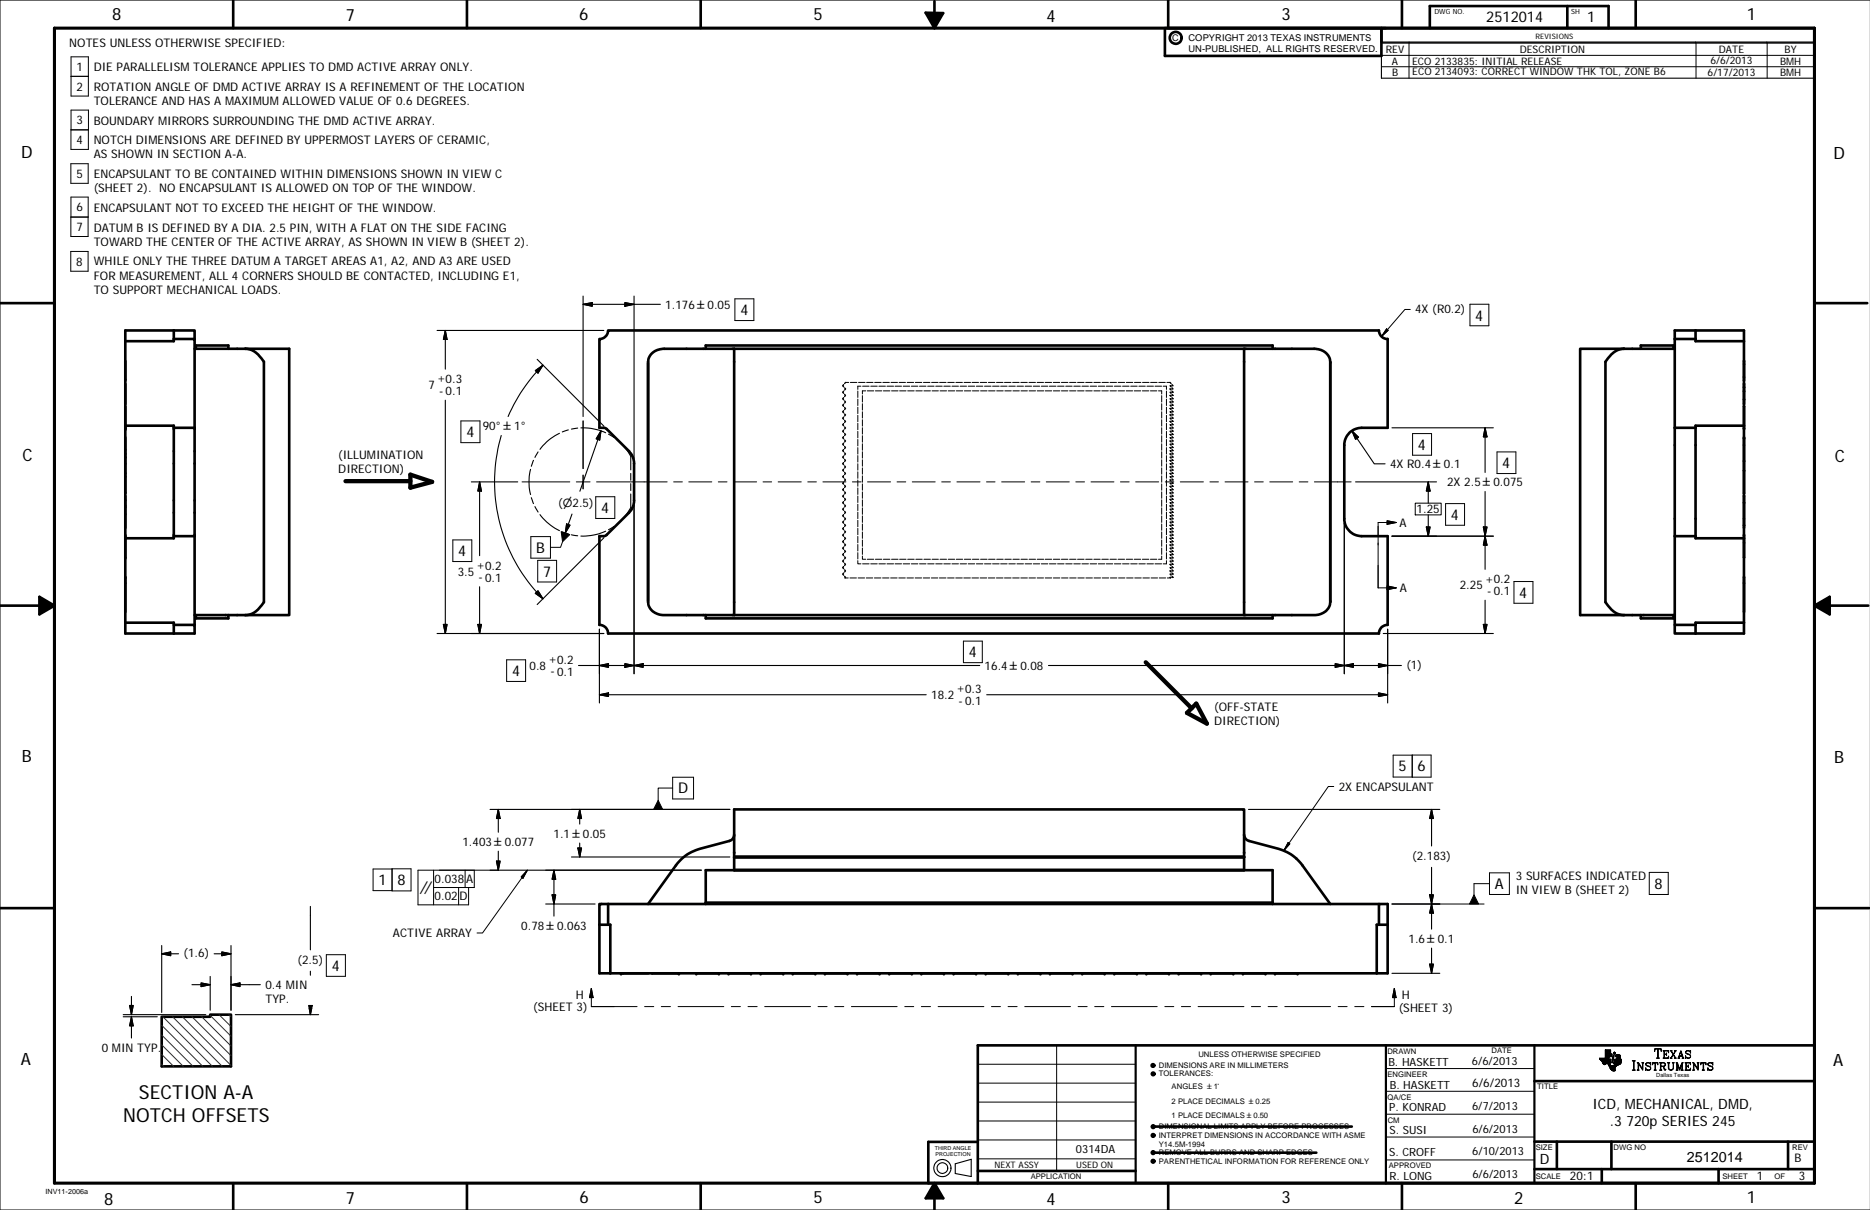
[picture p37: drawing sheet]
<svg xmlns="http://www.w3.org/2000/svg" width="432mm" height="279mm" viewBox="0 0 432 279" stroke-linecap="round" stroke-linejoin="round" font-family="sans-serif">
<defs><g id="words">
<g font-size="4.5">
<text x="32.1" y="253.7">SECTION A-A</text>
<text x="28.4" y="259">NOTCH OFFSETS</text>
</g>
<g font-size="3.9">
<text x="25.9" y="4.6">8</text>
<text x="79.9" y="4.9">7</text>
<text x="133.8" y="4.7">6</text>
<text x="187.9" y="4.6">5</text>
<text x="241.7" y="5">4</text>
<text x="295.9" y="4.6">3</text>
<text x="403.4" y="4.7">1</text>
<text x="4.9" y="36.6">D</text>
<text x="423.4" y="36.8">D</text>
<text x="5.2" y="106.5">C</text>
<text x="423.7" y="106.7">C</text>
<text x="5.1" y="176.1">B</text>
<text x="423.5" y="176.3">B</text>
<text x="4.8" y="245.8">A</text>
<text x="423.3" y="246.1">A</text>
<text x="24.1" y="278.1">8</text>
<text x="79.9" y="278">7</text>
<text x="133.8" y="277.9">6</text>
<text x="187.9" y="277.7">5</text>
<text x="241.7" y="278.1">4</text>
<text x="295.9" y="277.8">3</text>
<text x="349.7" y="278">2</text>
<text x="403.4" y="277.9">1</text>
</g>
<g font-size="3.4">
<text x="343.2" y="5.1">2512014</text>
<text x="366.5" y="5">1</text>
<text x="171" y="72.8">4</text>
<text x="340.6" y="74">4</text>
<text x="107.7" y="101">4</text>
<text x="327.4" y="103.9">4</text>
<text x="346.9" y="108.1">4</text>
<text x="138.8" y="118.5">4</text>
<text x="335" y="120.1">4</text>
<text x="105.8" y="128.4">4</text>
<text x="123.8" y="127.7">B</text>
<text x="125.4" y="133.1">7</text>
<text x="350.8" y="138">4</text>
<text x="223.7" y="151.8">4</text>
<text x="118.2" y="156.1">4</text>
<text x="322.9" y="178.1">5</text>
<text x="327.3" y="178.1">6</text>
<text x="156.6" y="183.2">D</text>
<text x="87.4" y="204.4">1</text>
<text x="91.8" y="204.4">8</text>
<text x="345.2" y="205.3">A</text>
<text x="382.1" y="205.2">8</text>
<text x="76.6" y="224.2">4</text>
</g>
<g font-size="3.3">
<text x="367.7" y="256">ICD, MECHANICAL, DMD,</text>
<text x="371.7" y="259.9">.3 720p SERIES 245</text>
<text x="355.6" y="268.7">D</text>
<text x="389.5" y="268.2">2512014</text>
</g>
<g font-size="2.9">
<text x="381.8" y="244.3">T</text>
<text x="376.7" y="247.1">I</text>
</g>
<g font-size="2.7">
<text x="16" y="10.9">NOTES UNLESS OTHERWISE SPECIFIED:</text>
<text x="17.7" y="16.4">1</text>
<text x="21.6" y="16.4">DIE PARALLELISM TOLERANCE APPLIES TO DMD ACTIVE ARRAY ONLY.</text>
<text x="17.7" y="20.9">2</text>
<text x="21.6" y="21">ROTATION ANGLE OF DMD ACTIVE ARRAY IS A REFINEMENT OF THE LOCATION</text>
<text x="17.7" y="28.7">3</text>
<text x="21.6" y="24.3">TOLERANCE AND HAS A MAXIMUM ALLOWED VALUE OF 0.6 DEGREES.</text>
<text x="21.6" y="28.8">BOUNDARY MIRRORS SURROUNDING THE DMD ACTIVE ARRAY.</text>
<text x="17.7" y="33.3">4</text>
<text x="21.6" y="33.3">NOTCH DIMENSIONS ARE DEFINED BY UPPERMOST LAYERS OF CERAMIC,</text>
<text x="17.6" y="41.1">5</text>
<text x="21.6" y="36.6">AS SHOWN IN SECTION A-A.</text>
<text x="21.6" y="41.1">ENCAPSULANT TO BE CONTAINED WITHIN DIMENSIONS SHOWN IN VIEW C</text>
<text x="21.6" y="44.4">(SHEET 2). NO ENCAPSULANT IS ALLOWED ON TOP OF THE WINDOW.</text>
<text x="17.6" y="53.4">7</text>
<text x="17.7" y="48.8">6</text>
<text x="21.6" y="48.9">ENCAPSULANT NOT TO EXCEED THE HEIGHT OF THE WINDOW.</text>
<text x="21.6" y="53.5">DATUM B IS DEFINED BY A DIA. 2.5 PIN, WITH A FLAT ON THE SIDE FACING</text>
<text x="21.6" y="56.8">TOWARD THE CENTER OF THE ACTIVE ARRAY, AS SHOWN IN VIEW B (SHEET 2).</text>
<text x="17.6" y="61.4">8</text>
<text x="21.6" y="61.3">WHILE ONLY THE THREE DATUM A TARGET AREAS A1, A2, AND A3 ARE USED</text>
<text x="21.6" y="64.6">FOR MEASUREMENT, ALL 4 CORNERS SHOULD BE CONTACTED, INCLUDING E1,</text>
<text x="21.6" y="67.9">TO SUPPORT MECHANICAL LOADS.</text>
<text x="153.6" y="71.3">1.176±0.05</text>
<text x="326.8" y="72.2">4X (R0.2)</text>
<text x="98.9" y="89.9">7</text>
<text x="100.9" y="88.3">+0.3</text>
<text x="101.4" y="91.1">- 0.1</text>
<text x="111.5" y="99.4">90° ±1°</text>
<text x="78.1" y="106">(ILLUMINATION</text>
<text x="78.1" y="109.3">DIRECTION)</text>
<text x="321" y="108.1">4X R0.4±0.1</text>
<text x="334.1" y="112.3">2X 2.5±0.075</text>
<text x="128.9" y="117">(⌀2.5)</text>
<text x="327.1" y="118.5">1.25</text>
<text x="323.2" y="121.7">A</text>
<text x="110" y="131.4">+0.2</text>
<text x="105.7" y="132.9">3.5</text>
<text x="110.5" y="134.2">- 0.1</text>
<text x="323.2" y="136.8">A</text>
<text x="337.1" y="136.1">2.25</text>
<text x="342.9" y="134.5">+0.2</text>
<text x="343.4" y="137.3">- 0.1</text>
<text x="122.3" y="154.7">0.8</text>
<text x="126.6" y="153.1">+0.2</text>
<text x="127.1" y="155.9">- 0.1</text>
<text x="227.4" y="154.7">16.4±0.08</text>
<text x="324.7" y="154.4">(1)</text>
<text x="215" y="161.4">18.2</text>
<text x="220.9" y="159.9">+0.3</text>
<text x="221.3" y="162.7">- 0.1</text>
<text x="280.4" y="164.1">(OFF-STATE</text>
<text x="280.4" y="167.4">DIRECTION)</text>
<text x="309.1" y="182.6">2X ENCAPSULANT</text>
<text x="106.8" y="195.3">1.403±0.077</text>
<text x="127.8" y="193.5">1.1 ±0.05</text>
<text x="100.4" y="203.9">0.038</text>
<text x="107.7" y="203.9">A</text>
<text x="326.1" y="198.6">(2.183)</text>
<text x="350" y="203.1">3 SURFACES INDICATED</text>
<text x="100.4" y="207.9">0.02</text>
<text x="106.1" y="207.9">D</text>
<text x="350" y="206.4">IN VIEW B (SHEET 2)</text>
<text x="120.4" y="214.7">0.78±0.063</text>
<text x="42.4" y="221">(1.6)</text>
<text x="90.7" y="216.4">ACTIVE ARRAY</text>
<text x="325.2" y="217.7">1.6±0.1</text>
<text x="68.7" y="222.5">(2.5)</text>
<text x="61.3" y="228.4">0.4 MIN</text>
<text x="61.3" y="231.7">TYP.</text>
<text x="123.1" y="233.5">(SHEET 3)</text>
<text x="132.9" y="230.7">H</text>
<text x="323" y="233.7">(SHEET 3)</text>
<text x="323.7" y="230.7">H</text>
<text x="23.5" y="242.9">0 MIN TYP.</text>
<text x="340" y="251">6/6/2013</text>
<text x="414.4" y="268.4">B</text>
<text x="362.5" y="272.6">20:1</text>
<text x="405.7" y="272.6">1</text>
<text x="415.4" y="272.6">3</text>
</g>
<g font-size="2.6">
<text x="96.8" y="206.4">∥</text>
<text x="339.9" y="245.9">6/6/2013</text>
<text x="320.6" y="246.1">B. HASKETT</text>
<text x="320.9" y="251.4">B. HASKETT</text>
<text x="320.8" y="256.6">P. KONRAD</text>
<text x="339.9" y="256.3">6/7/2013</text>
<text x="320.8" y="261.9">S. SUSI</text>
<text x="340" y="261.5">6/6/2013</text>
<text x="248.5" y="266.3">0314DA</text>
<text x="320.8" y="266.9">S. CROFF</text>
<text x="339.9" y="266.7">6/10/2013</text>
<text x="320.8" y="272.5">R. LONG</text>
<text x="340" y="271.9">6/6/2013</text>
</g>
<g font-size="2.4">
<text x="320" y="12.2">REV</text>
<text x="321.4" y="15">A</text>
<text x="321.4" y="17.6">B</text>
<text x="326.1" y="17.4">ECO 2134093: CORRECT WINDOW THK TOL, ZONE B6</text>
<text x="326.1" y="15">ECO 2133835: INITIAL RELEASE</text>
<text x="350.9" y="12.2">DESCRIPTION</text>
<text x="394.3" y="17.5">6/17/2013</text>
<text x="395" y="14.8">6/6/2013</text>
<text x="396.9" y="12.2">DATE</text>
<text x="411.1" y="17.6">BMH</text>
<text x="411.1" y="15">BMH</text>
<text x="412.1" y="12.2">BY</text>
</g>
<g font-size="2.3">
<text x="383.8" y="244.3">EXAS</text>
<text x="377.8" y="247.1">NSTRUMENTS</text>
</g>
<g font-size="2.2">
<text x="274.5" y="9.5">COPYRIGHT 2013 TEXAS INSTRUMENTS</text>
<text x="274.5" y="11.9">UN-PUBLISHED, ALL RIGHTS RESERVED.</text>
</g>
<g font-size="2.1">
<text x="270.7" y="9.5">C</text>
<text x="229.6" y="269.7">NEXT ASSY</text>
<text x="248.5" y="269.7">USED ON</text>
</g>
<g font-size="1.8">
<text x="276.7" y="244.1">UNLESS OTHERWISE SPECIFIED</text>
<text x="320.4" y="243.3">DRAWN</text>
<text x="344.4" y="243.2">DATE</text>
<text x="267.6" y="246.5">DIMENSIONS ARE IN MILLIMETERS</text>
<text x="267.6" y="248.5">TOLERANCES:</text>
<text x="270.5" y="251.4">ANGLES ±1°</text>
<text x="320.4" y="248.7">ENGINEER</text>
<text x="355" y="251.5">TITLE</text>
<text x="270.5" y="254.8">2 PLACE DECIMALS ±0.25</text>
<text x="320.4" y="253.9">QA/CE</text>
<text x="267.6" y="260.8">DIMENSIONAL LIMITS APPLY BEFORE PROCESSES</text>
<text x="267.6" y="262.8">INTERPRET DIMENSIONS IN ACCORDANCE WITH ASME</text>
<text x="270.5" y="258.2">1 PLACE DECIMALS ±0.50</text>
<text x="320.4" y="259.2">CM</text>
<text x="267.6" y="264.8">Y14.5M-1994</text>
<text x="267.6" y="266.7">REMOVE ALL BURRS AND SHARP EDGES</text>
<text x="267.6" y="268.8">PARENTHETICAL INFORMATION FOR REFERENCE ONLY</text>
<text x="320.7" y="269.8">APPROVED</text>
<text x="354.6" y="265.5">SIZE</text>
<text x="372.6" y="265.5">DWG NO</text>
<text x="413.9" y="265.5">REV</text>
<text x="238" y="272.3">APPLICATION</text>
<text x="354.6" y="272.2">SCALE</text>
<text x="397.7" y="272.2">SHEET</text>
<text x="409.7" y="272.2">OF</text>
</g>
<g font-size="1.7">
<text x="354.5" y="8.9">REVISIONS</text>
<text x="10.5" y="275.7">INV11-2006a</text>
</g>
<g font-size="1.6">
<text x="331.2" y="3.3">DWG NO.</text>
<text x="362.8" y="3.3">SH</text>
</g>
<g font-size="1.3">
<text x="382.4" y="248.8">Dallas Texas</text>
<text x="215.9" y="265.5">THIRD ANGLE</text>
<text x="216" y="266.9">PROJECTION</text>
</g>
</g></defs>
<g fill="none" stroke="#000" stroke-width=".23">
<path d="M16.4 13.1h4v9.1h-4zM16.4 17.6h4M319 9.9h100M319 9.7h100M319 12.8h100M319 15.4h100M325.4 9.7v8.4M391.5 9.7v.2M391.6 9.9v8.2M408 9.7v.2M408.1 9.9v8.2M431.8 0h-431.8v279.4h431.8"/>
<path d="M16.4 37.8h4v4.5h-4zM16.4 30h4v4.5h-4v-9.1h4v4.6h-4M16.3 58.1h4v4.5h-4zM16.4 50.1v-4.6h4v4.6h-4v4.5h3.9v-4.5M169.7 69h4.4v5h-4.4zM320.2 75.9l.3 .4-1.5 1.4zM325.6 71.5h-1.2l-5.4 6.2M339.4 70.3h4.4v4.9h-4.4zM106.4 97.2h4.4v5h-4.4zM134.6 97.2v11M195.2 88.3h.8M196.4 88.3h1.5"/>
<path d="M198.1 90.3v1.5M198.1 92.2v1.4M198.1 94v1.5M198.1 95.9v1.5M198.1 97.7v1.5M198.1 99.6v1.5M198.2 88.3h1.5M198.8 89.2h-.7v.7M199.1 91.4v1.4M199.1 93.2v1.5M199.1 95.1v1.4M199.1 96.9v1.5"/>
<path d="M199.1 98.8v1.4M199.2 89.2h1.5M199.9 90.3h-.8v.7M200.1 88.3h1.5M200.3 90.3h1.5M201.1 89.2h1.5M202 88.3h1.5M202.1 90.3h1.5M202.9 89.2h1.5M203.9 88.3h1.5M204 90.3h1.5M204.8 89.2h1.5"/>
<path d="M205.7 88.3h1.5M205.9 90.3h1.5M206.7 89.2h1.5M207.6 88.3h1.5M207.7 90.3h1.5M208.6 89.2h1.5M209.5 88.3h1.5M209.6 90.3h1.5M210.4 89.2h1.5M211.3 88.3h1.6M211.5 90.3h1.5M212.3 89.2h1.5"/>
<path d="M213.2 88.3h1.5M213.3 90.3h1.5M214.2 89.2h1.5M215.1 88.3h1.5M215.2 90.3h1.5M216.1 89.2h1.5M217 88.3h1.5M217.1 90.3h1.5M217.9 89.2h1.5M218.8 88.3h1.5M218.9 90.3h1.6M219.8 89.2h1.5"/>
<path d="M220.7 88.3h1.5M220.8 90.3h1.5M221.7 89.2h1.5M222.6 88.3h1.5M222.7 90.3h1.5M223.6 89.2h1.5M224.5 88.3h1.5M224.5 90.3h1.5M225.4 89.2h1.5M226.3 88.3h1.5M226.4 90.3h1.5M227.3 89.2h1.5"/>
<path d="M228.2 88.3h1.5M228.3 90.3h1.5M229.2 89.2h1.5M230.1 88.3h1.5M230.1 90.3h1.5M231.1 89.2h1.5M231.9 88.3h1.5M232 90.3h1.5M232.9 89.2h1.5M233.8 88.3h1.5M233.9 90.3h1.5M234.8 89.2h1.5"/>
<path d="M235.7 88.3h1.5M235.8 90.3h1.4M236.7 89.2h1.5M237.6 88.3h1.5M237.6 90.3h1.5M238.6 89.2h1.5M239.5 88.3h1.5M239.5 90.3h1.5M240.5 89.2h1.5M241.3 88.3h1.5M241.3 90.3h1.5M242.3 89.2h1.5"/>
<path d="M243.2 88.3h1.5M243.2 90.3h1.5M244.2 89.2h1.5M245.1 88.3h1.5M245.1 90.3h1.5M246.1 89.2h1.5M247 88.3h1.5M247 90.3h1.5M247.9 89.2h1.5M248.8 88.3h1.5M248.8 90.3h1.5M249.8 89.2h1.5"/>
<path d="M250.7 88.3h1.5M250.7 90.3h1.5M251.7 89.2h1.5M252.6 88.3h1.5M252.6 90.3h1.4M253.6 89.2h1.5M254.4 90.3h1.5M254.5 88.3h1.4M255.4 89.2h1.5M256.3 88.3h1.5M256.3 90.3h1.5M257.3 89.2h1.5"/>
<path d="M258.2 90.3h1.5M258.2 88.3h1.5M259.2 89.2h1.5M260.1 90.3h1.4M260.1 88.3h1.5M261.1 89.2h1.5M261.9 90.3h1.5M262 88.3h1.4M263 89.2h1.5M263.8 90.3h1.5M263.8 88.3h1.5M264.8 89.2h1.5"/>
<path d="M265.6 90.3h1.5M265.7 88.3h1.5M266.7 89.2h1.5M267.5 90.3h.7v.7M267.6 88.3h1.5M268.2 91.4v1.4M268.2 93.2v1.5M268.2 95.1v1.4M268.2 96.9v1.5M268.2 98.8v1.4M268.6 89.2h.7v.7M269.3 90.3v1.5"/>
<path d="M269.3 92.2v1.4M269.3 94v1.5M269.3 95.9v1.5M269.3 97.7v1.5M269.3 99.6v1.5M269.5 88.3h.7M120.5 111.3h11.1M133.1 111.3h3.1M134.6 109.7v3.2M137.6 114.7h4.4v5h-4.4zM137.8 111.3h16.3M155.6 111.3h2"/>
<path d="M159 111.3h5.4M165.9 111.3h2M169.4 111.3h5.3M176.2 111.3h2M179.7 111.3h5.3M186.5 111.3h2M190 111.3h5.3M196.8 111.3h2M198.1 101.5v1.5M198.1 103.4v1.5M198.1 105.2v1.5M198.1 107.1v1.5"/>
<path d="M198.1 108.9v1.5M198.1 110.8v1.5M198.1 112.7v1.5M198.1 114.5v1.5M198.1 116.4v1.5M198.1 118.3v1.5M199.1 100.6v1.5M199.1 102.5v1.5M199.1 104.3v1.5M199.1 106.2v1.5M199.1 108v1.5M199.1 109.9v1.5"/>
<path d="M199.1 111.7v1.5M199.1 113.6v1.5M199.1 115.4v1.5M199.1 117.3v1.5M199.1 119.1v1.5M200.3 111.3h5.3M207.1 111.3h2M210.7 111.3h5.2M217.4 111.3h2.1M221 111.3h5.3M227.8 111.3h2M231.3 111.3h5.3"/>
<path d="M238.1 111.3h2M241.6 111.3h5.3M248.4 111.3h2M251.9 111.3h5.3M258.7 111.3h2M262.2 111.3h5.3M268.2 100.6v1.5M268.2 102.5v1.5M268.2 104.3v1.5M268.2 106.2v1.5M268.2 108v1.5M268.2 109.9v1.5"/>
<path d="M268.2 111.7v1.5M268.2 113.6v1.5M268.2 115.4v1.5M268.2 117.3v1.5M268.2 119.1v1.5M269.1 111.3h1.9M269.3 101.5v1.5M269.3 103.4v1.5M269.3 105.2v1.5M269.3 107.1v1.5M269.3 108.9v1.5M269.3 110.8v1.5"/>
<path d="M269.3 112.7v1.5M269.3 114.5v1.5M269.3 116.4v1.5M269.3 118.3v1.5M272.5 111.3h5.4M279.4 111.3h1.9M282.9 111.3h5.3M289.7 111.3h2M293.2 111.3h5.3M300 111.3h2M303.5 111.3h8.5M326.2 100.1h4.4v5h-4.4z"/>
<path d="M326.8 116.2h6v2.7h-6zM333.8 116.3h4.4v5h-4.4zM345.7 104.4h4.3v4.9h-4.3zM104.6 124.7h4.3v5h-4.3zM122.6 123.9h4.5v5h-4.5zM124.2 129.4h4.3v5h-4.3zM129.9 125.1l-.5 1.3h-2.3M195.1 133.5h.8M196.3 133.5h1.5M198.1 129.5v.7h.7M198.1 120.1v1.5M198.1 122v1.5"/>
<path d="M198.1 123.9v1.4M198.1 125.7v1.5M198.1 127.6v1.5M198.1 133.5h1.5M199.1 128.4v.7h.8M199.1 121v1.4M199.1 122.8v1.5M199.1 124.7v1.5M199.1 126.5v1.5M199.2 130.2h1.5M200 133.5h1.5M200.3 129.1h1.5"/>
<path d="M201.1 130.2h1.5M201.9 133.5h1.5M202.1 129.1h1.5M202.9 130.2h1.5M203.8 133.5h1.5M204 129.1h1.5M204.8 130.2h1.5M205.7 133.5h1.5M205.9 129.1h1.5M206.7 130.2h1.5M207.5 133.5h1.5M207.7 129.1h1.5"/>
<path d="M208.6 130.2h1.5M209.4 133.5h1.5M209.6 129.1h1.5M210.4 130.2h1.5M211.3 133.5h1.5M211.5 129.1h1.5M212.3 130.2h1.5M213.2 133.5h1.5M213.3 129.1h1.5M214.2 130.2h1.5M215.1 133.5h1.5M215.2 129.1h1.5"/>
<path d="M216.1 130.2h1.5M216.9 133.5h1.5M217.1 129.1h1.5M217.9 130.2h1.5M218.8 133.5h1.5M218.9 129.1h1.6M219.8 130.2h1.5M220.7 133.5h1.5M220.8 129.1h1.5M221.7 130.2h1.5M222.5 133.5h1.6M222.7 129.1h1.5"/>
<path d="M223.6 130.2h1.5M224.4 133.5h1.6M224.5 129.1h1.5M225.4 130.2h1.5M226.3 133.5h1.5M226.4 129.1h1.5M227.3 130.2h1.5M228.2 133.5h1.5M228.3 129.1h1.5M229.2 130.2h1.5M230.1 133.5h1.5M230.1 129.1h1.5"/>
<path d="M231.1 130.2h1.5M231.9 133.5h1.6M232 129.1h1.5M232.9 130.2h1.5M233.8 133.5h1.6M233.9 129.1h1.5M234.8 130.2h1.5M235.7 133.5h1.5M235.8 129.1h1.4M236.7 130.2h1.5M237.6 133.5h1.5M237.6 129.1h1.5"/>
<path d="M238.6 130.2h1.5M239.5 133.5h1.5M239.5 129.1h1.5M240.5 130.2h1.5M241.3 133.5h1.5M241.3 129.1h1.5M242.3 130.2h1.5M243.2 133.5h1.5M243.2 129.1h1.5M244.2 130.2h1.5M245.1 129.1h1.5M245.1 133.5h1.5"/>
<path d="M246.1 130.2h1.5M247 129.1h1.5M247 133.5h1.5M247.9 130.2h1.5M248.8 129.1h1.5M248.9 133.5h1.5M249.8 130.2h1.5M250.7 129.1h1.5M250.7 133.5h1.5M251.7 130.2h1.5M252.6 129.1h1.4M252.6 133.5h1.5"/>
<path d="M253.6 130.2h1.5M254.4 129.1h1.5M254.5 133.5h1.5M255.4 130.2h1.5M256.3 129.1h1.5M256.4 133.5h1.5M257.3 130.2h1.5M258.2 129.1h1.5M258.3 133.5h1.5M259.2 130.2h1.5M260.1 129.1h1.4M260.1 133.5h1.5"/>
<path d="M261.1 130.2h1.5M261.9 129.1h1.5M262 133.5h1.5M263 130.2h1.5M263.8 129.1h1.5M263.9 133.5h1.5M264.8 130.2h1.5M265.6 129.1h1.5M265.8 133.5h1.5M266.7 130.2h1.5M267.7 133.5h1.5M268.2 121v1.4"/>
<path d="M268.2 122.8v1.5M268.2 124.7v1.5M268.2 126.5v1.5M268.2 128.4v.7h-.7M269.3 120.1v1.5M269.3 122v1.5M269.3 123.9v1.4M269.3 125.7v1.5M269.3 127.6v1.5M269.3 129.5v.7h-.7M269.5 133.5h.8M320.3 135.3l2.1 .4-2.1 .5z"/>
<path d="M320.3 120.2l2.1 .5-2.1 .4zM322.4 120.6l-4.2 .1v15h4.2M349.6 134.3h4.4v5h-4.4zM117 152.4h4.4v5h-4.4zM222.5 148h4.3v5h-4.3zM155.3 179.5h4.8v5h-4.8zM326.1 174.3h4.4v5.2h-4.4zM326.1 174.4h-4.4v5h4.4M155.3 182h-3.3v2.8M297.4 194.6l.4 .2-1.4 1.6zM308 181.6h-1.3l-10.3 14.8M90.5 200.6h4.4v5.1h-4.4z"/>
<path d="M90.5 200.7h-4.4v5h4.4M100.1 200.9v8M105.9 204.9v4M107.4 200.9v4M109.5 200.9v4h-9.4M115 200.9h-18.5v8h11.7v-4M121.8 200.9l-1 1.9-.4-.3zM121.8 200.9l-10.4 14.5h-1.2M330.6 208.7h12.1M343.9 204h-3.5v2.6M343.9 201.5h4.6v5h-4.6zM380.8 201.4h4.4v5.1h-4.4z"/>
<path d="M75.4 220.5h4.4v4.9h-4.4zM136.5 228.2v4.2h10.6M136.5 228.2l.4 2.2h-.8zM148.8 232.4h2.2M152.7 232.4h2.1M156.6 232.4h10.5M168.9 232.4h2.1M172.7 232.4h2.1M176.6 232.4h10.6M188.9 232.4h2.1M192.7 232.4h2.1M196.6 232.4h10.6"/>
<path d="M208.9 232.4h2.1M212.7 232.4h2.2M216.6 232.4h10.6M228.9 232.4h2.1M232.8 232.4h2.1M236.6 232.4h10.6M248.9 232.4h2.1M252.8 232.4h2.1M256.6 232.4h10.6M269 232.4h2M272.8 232.4h2.1M276.6 232.4h10.6"/>
<path d="M289 232.4h2.1M292.8 232.4h2.1M296.7 232.4h10.5M309 232.4h2.1M312.8 232.4h2.1M322 228.2v4.2h-5.3M322 228.2l.4 2.2h-.9zM225.8 258.8h36.4M225.8 245.7h36.4M225.8 250.1h36.4M225.8 254.5h36.4M244 241.4v29"/>
<path d="M320 246.7h34.3M320 252h34.3M320 257.3h34.3M370.7 242.4h1.2v.8l.3 .2-.1 .6h-.5l-.1 .6h.5l-.2 .9a.57 .57 0 0 0 .3 .6 .57 .57 0 0 0 .7-.1l.1-.3-.2-.2 .2-.9h.4l.1-.6h-.4l.1-.4h.2a.65 .65 0 0 1 .7 .1 .65 .65 0 0 1 .2 .7 .98 .98 0 0 1 .1 1 .98 .98 0 0 1-.8 .6 .79 .79 0 0 0-.5 1.2 .82 .82 0 0 1-1.2-.5l-.2-.6a.58 .58 0 0 0-.5-.5 .58 .58 0 0 0-.6 .2l-1.2-1.4h1.4zM372.5 243.7h.2l-.4 1.7h-.1zM225.8 267.6h36.4M225.8 263.2h36.4M320 262.6h34.3M320 267.8h34.3"/>
<circle cx="372.7" cy="243.2" r=".16"/>
</g>
<g fill="none" stroke="#000" stroke-width=".61">
<path d="M53.8 .1v6.4M107.8 0v6.5M161.8 0v6.5M213.7 2.9l4.1 .1-2 3.5zM215.8 .3v6.2M269.7 0v6.5M319 6.5v6.4h-50v-6.4h150v3.2M323.7 0v6.5M330.2 6.5v-5.1h41.2v5.1M361.9 1.4v5.1M377.7 0v6.5M0 70h12.6"/>
<path d="M28.9 78.8v19.5M40.1 76.3v2M40.1 78.3v.5h-11.2M40.1 76.3h-11.2v2.5M40.1 78.3h4.8v20.5M40.1 76.3h4.8v2M138.4 78.3a2.05 2.05 0 0 0 2-2h178a1.98 1.98 0 0 0 2 2v20.5h-6a4 4 0 0 0-4 4v17a4 4 0 0 0 4 4h6v20.5a1.95 1.95 0 0 0-2 2h-178a1.98 1.98 0 0 0-2-2v-20.5h1l.6-.2 5.2-5.2a4.1 4.1 0 0 0 1.2-2.9v-8.5a4 4 0 0 0-1.2-2.8l-5.2-5.2-.6-.2h-1zM386.7 78.3v-2h16v2.5M386.7 78.3v20.5M386.7 78.3h4.8M391.5 76.3v2M391.5 78.3v.5h11.2"/>
<path d="M402.7 78.8v19.5M419 70h12.2M28.9 93.9v5.1M28.9 83.4v4.5M28.9 88.6v4.7M28.9 98.3v26M28.9 98.3h11.2v.5M40.1 98.8v25M40.1 98.8h4.8M44.9 98.8v25M44.9 80.5h21.9v61.5h-9.9M45.2 80.5v-.7h7.5v.7"/>
<path d="M56.7 80.5a5.4 5.4 0 0 1 4.2 3v55.5a5.4 5.4 0 0 1-4.2 3h-11.8M150.5 81.6a4 4 0 0 1 2.9-1.1h150a3.4 3.4 0 0 1 3.8 3v55.5a3.4 3.4 0 0 1-3.8 3h-150a3.4 3.4 0 0 1-3.8-3v-55.5a2.82 2.82 0 0 1 .9-1.9zM169.5 80.5v61.5M287.3 80.5v61.5M293.9 80.5v-.7h-130.9v.7M374.9 80.5h-10v61.5h9.9M374.9 80.5h11.8M374.9 80.5a5.5 5.5 0 0 0-4.2 3v55.5a5.4 5.4 0 0 0 4.2 3h11.8M378.9 80.5v-.7h7.5v.7M386.7 98.8v25M386.7 98.8h4.8M391.5 98.8v25"/>
<path d="M402.7 98.3h-11.2v.5M402.7 98.3v4.5M402.7 83.4h.1M402.7 90.3h.1M402.7 92.2h.1M402.7 89.4h.1M402.7 88.6h.1M402.7 99h.1M402.7 93.9h.1M402.7 92.2v1.1M402.7 93.9v5.1M402.7 83.4v4.5"/>
<path d="M28.9 110.1v3.8M28.9 114.5v7.4M28.9 101v8.3M402.7 119.8v4.5M402.7 114.5h.1M402.7 101h.1M402.7 116.1h.1M402.7 113.9h.1M402.7 108.7h.1M402.7 106.5h.1M402.7 101.3h.1M402.7 101v.3"/>
<path d="M402.7 101.3v20M0 139.8h12.6M9.1 137.8l3.5 2-3.5 2.1zM28.9 123.5v5.2M28.9 133.3v8M28.9 124.3v19.5M40.1 123.8v.5h-11.2M40.1 123.8h4.8M44.9 123.8v20.5M386.7 123.8v20.5h4.8M386.7 123.8h4.8M391.5 123.8v.5h11.2"/>
<path d="M402.7 124.3v19.5M402.7 133.3h.1M402.7 128.7h.1M402.7 123.5h.1M402.7 121.3h.1M402.7 123.5v5.2M402.7 133.3v8M402.7 121.3v.6M419 139.8l3.5-2v4.1zM419 139.8h12.4M28.9 143.8v2.5h16v-2h-4.8M28.9 143.8h11.2v2.5"/>
<path d="M45.2 142v.8h7.5v-.8M293.9 142v.8h-130.9v-.8M378.9 142v.8h7.5v-.8M386.7 144.3v2h4.8M391.5 144.3v2M402.7 143.8h-11.2v.5M402.7 143.8v2.5h-11.2M169.5 192.7a1.52 1.52 0 0 1-1.1 1.5l-6.8 1.8a9.8 9.8 0 0 0-5.5 3.8l-6.5 8.9M169.5 197.9h117.8M287.3 192.7a1.57 1.57 0 0 0 1.1 1.5l6.8 1.8a9.8 9.8 0 0 1 5.5 3.8l6.5 8.9M0 209.7h12.6M138.4 213.5v11.2h2.5"/>
<path d="M138.4 213.5h2M140.4 208.7h-2v4.8M140.4 213.5h.5v11.2M140.4 208.7v4.8M140.4 208.7h178M163 208.4h130.9M163 208.7v-7.8h130.9v7.8M169.5 200.9v-14h117.8v14M169.5 200.9h117.8M318.4 213.5v-4.8h2v16h-2.5M320.4 213.5h-2.5v11.2M419 209.7h12.6"/>
<path d="M37.3 234.8h11.2v-.5h4.8v11.9h-16zM140.9 224.7h177M143.3 224.7h6.5M150.5 224.7h6.3M249.9 224.7h5.2M257.3 224.7h5.2M264.7 224.7h5.2M272.2 224.7h5.1M279.6 224.7h5.2M287 224.7h5.2M354.3 249.6h64.7M53.8 273.2v6.2"/>
<path d="M107.8 273.2v6.2M161.8 273.2v6.2M215.8 273.2v6.2M215.8 273.2l2 3.5h-4zM225.8 263.7h-11.4v9.5h204.6v-31.8h-193.2v31.8M225.8 270.4h36.4M266.3 260.1h45.8M266.3 266.2h37.7M269.7 273.2v6.2M323.7 273.2v6.2M354.3 270h64.7M354.3 263.6h64.7"/>
<path d="M359.5 263.6v6.4M369.9 270v3.2M372.1 263.6v6.4M377.7 273.2v6.2M396.8 270v3.2M412.9 263.6v6.4"/>
<circle cx="271.5" cy="8.7" r="1.37"/>
<circle cx="266.2" cy="246" r=".3"/>
<circle cx="266.3" cy="248" r=".3"/>
<circle cx="266.3" cy="268.1" r=".29"/>
<circle cx="266.3" cy="266.1" r=".31"/>
<circle cx="266.3" cy="262.2" r=".3"/>
<circle cx="266.3" cy="260.2" r=".3"/>
</g>
<g fill="none" stroke="#000" stroke-width=".3">
<path d="M194.8 99.3l-.2 .3 .2 .2M194.8 97.8l-.2 .3 .2 .2M194.8 96.3l-.2 .3 .2 .2M194.8 94.8l-.2 .3 .2 .2M194.8 93.3l-.2 .3 .2 .2M194.8 91.8l-.2 .3 .2 .2M194.8 90.3l-.2 .3 .2 .2M194.8 88.8l-.2 .3 .2 .2M195 98.6l.2 .2-.2 .3M195 97.1l.2 .2-.2 .3M195 95.6l.2 .2-.2 .3M195 94.1l.2 .2-.2 .3"/>
<path d="M195 92.6l.2 .2-.2 .3M195 91.1l.2 .2-.2 .3M195 89.6l.2 .2-.2 .3M195.2 88.3l-.2 .3M270.2 88.3l.2 .3M270.4 90.6h-.2l.2 .2M270.4 91.3h-.2l.2 .3M270.4 92.1h-.2l.2 .2M270.4 92.8h-.2l.2 .3M270.4 93.6h-.2l.2 .2M270.4 94.3h-.2l.2 .3M270.4 95.1h-.2l.2 .2"/>
<path d="M270.4 95.8h-.2l.2 .3M270.4 96.6h-.2l.2 .2M270.4 97.3h-.2l.2 .3M270.4 98.1h-.2l.2 .2M270.4 98.8h-.2l.2 .3M270.4 99.6h-.2l.2 .2M270.4 89.1h-.2l.2 .2M270.4 89.8h-.2l.2 .3M270.6 91.1l.3 .2h-.3M270.6 90.3l.3 .3h-.3M270.6 92.6l.3 .2h-.3M270.6 91.8l.3 .3h-.3"/>
<path d="M270.6 94.1l.3 .2h-.3M270.6 93.3l.3 .3h-.3M270.6 95.6l.3 .2h-.3M270.6 94.8l.3 .3h-.3M270.6 97.1l.3 .2h-.3M270.6 96.3l.3 .3h-.3M270.6 98.6l.3 .2h-.3M270.6 97.8l.3 .3h-.3M270.6 99.3l.3 .3h-.3M270.6 88.8l.3 .3h-.3M270.6 89.6l.3 .2h-.3M194.8 118.8l-.2 .3 .2 .2"/>
<path d="M194.8 117.3l-.2 .3 .2 .2M194.8 115.8l-.2 .3 .2 .2M194.8 114.3l-.2 .3 .2 .2M194.8 112.8l-.2 .3 .2 .2M194.8 111.3l-.2 .3 .2 .2M194.8 109.8l-.2 .3 .2 .2M194.8 108.3l-.2 .3 .2 .2M194.8 106.8l-.2 .3 .2 .2M194.8 105.3l-.2 .3 .2 .2M194.8 103.8l-.2 .3 .2 .2M194.8 102.3l-.2 .3 .2 .2M194.8 100.8l-.2 .3 .2 .2"/>
<path d="M195 119.5l.2 .3-.2 .3M195 118.1l.2 .2-.2 .3M195 116.6l.2 .2-.2 .3M195 115.1l.2 .2-.2 .3M195 113.6l.2 .2-.2 .3M195 112.1l.2 .2-.2 .3M195 110.6l.2 .2-.2 .3M195 109.1l.2 .2-.2 .3M195 107.6l.2 .2-.2 .3M195 106.1l.2 .2-.2 .3M195 104.6l.2 .2-.2 .3M195 103.1l.2 .2-.2 .3"/>
<path d="M195 101.6l.2 .2-.2 .3M195 100.1l.2 .2-.2 .3M270.4 100.3h-.2l.2 .3M270.4 101.1h-.2l.2 .2M270.4 101.8h-.2l.2 .3M270.4 119.1h-.2l.2 .2M270.4 102.6h-.2l.2 .2M270.4 119.8h-.2l.2 .3M270.4 103.3h-.2l.2 .3M270.4 104.1h-.2l.2 .2M270.4 104.8h-.2l.2 .3M270.4 105.6h-.2l.2 .2"/>
<path d="M270.4 106.3h-.2l.2 .3M270.4 107.1h-.2l.2 .2M270.4 107.8h-.2l.2 .3M270.4 108.6h-.2l.2 .2M270.4 109.3h-.2l.2 .3M270.4 110.1h-.2l.2 .2M270.4 110.8h-.2l.2 .3M270.4 111.6h-.2l.2 .2M270.4 112.3h-.2l.2 .3M270.4 113.1h-.2l.2 .2M270.4 113.8h-.2l.2 .3M270.4 114.6h-.2l.2 .2"/>
<path d="M270.4 115.3h-.2l.2 .3M270.4 116.1h-.2l.2 .2M270.4 116.8h-.2l.2 .3M270.4 117.6h-.2l.2 .2M270.4 118.3h-.2l.2 .3M270.6 100.1l.3 .2h-.3M270.6 101.6l.3 .2h-.3M270.6 100.8l.3 .3h-.3M270.6 119.5l.3 .3h-.3M270.6 118.8l.3 .3h-.3M270.6 103.1l.3 .2h-.3M270.6 102.3l.3 .3h-.3"/>
<path d="M270.6 104.6l.3 .2h-.3M270.6 103.8l.3 .3h-.3M270.6 106.1l.3 .2h-.3M270.6 105.3l.3 .3h-.3M270.6 107.6l.3 .2h-.3M270.6 106.8l.3 .3h-.3M270.6 109.1l.3 .2h-.3M270.6 108.3l.3 .3h-.3M270.6 110.6l.3 .2h-.3M270.6 109.8l.3 .3h-.3M270.6 112.1l.3 .2h-.3M270.6 111.3l.3 .3h-.3"/>
<path d="M270.6 113.6l.3 .2h-.3M270.6 112.8l.3 .3h-.3M270.6 115.1l.3 .2h-.3M270.6 114.3l.3 .3h-.3M270.6 116.6l.3 .2h-.3M270.6 115.8l.3 .3h-.3M270.6 118.1l.3 .2h-.3M270.6 117.3l.3 .3h-.3M194.8 132.3l-.2 .3 .2 .2M194.8 130.8l-.2 .3 .2 .2M194.8 129.3l-.2 .3 .2 .2M194.8 127.8l-.2 .3 .2 .2"/>
<path d="M194.8 126.3l-.2 .3 .2 .2M194.8 124.8l-.2 .3 .2 .2M194.8 123.3l-.2 .3 .2 .2M194.8 121.8l-.2 .3 .2 .2M194.8 120.3l-.2 .3 .2 .2M195 131.6l.2 .2-.2 .3M195 130.1l.2 .2-.2 .3M195 128.6l.2 .2-.2 .3M195 127.1l.2 .2-.2 .3M195 125.6l.2 .2-.2 .3M195 124.1l.2 .2-.2 .3M195 122.6l.2 .2-.2 .3"/>
<path d="M195 121.1l.2 .2-.2 .3M195 133.1l.2 .2M195.2 133.4l-.1 .1M270.3 133.4v.1M270.4 120.6h-.2l.2 .2M270.4 121.3h-.2l.2 .3M270.4 122.1h-.2l.2 .2M270.4 122.8h-.2l.2 .3M270.4 123.6h-.2l.2 .2M270.4 124.3h-.2l.2 .3M270.4 125.1h-.2l.2 .2M270.4 125.8h-.2l.2 .3"/>
<path d="M270.4 126.6h-.2l.2 .2M270.4 127.3h-.2l.2 .3M270.4 128.1h-.2l.2 .2M270.4 128.8h-.2l.2 .3M270.4 129.6h-.2l.2 .2M270.4 130.3h-.2l.2 .3M270.4 131.1h-.2l.2 .2M270.4 131.8h-.2l.2 .3M270.4 132.6h-.2l.2 .2M270.4 133.3l-.2 .1M270.6 121.1l.3 .2h-.3M270.6 120.3l.3 .3h-.3"/>
<path d="M270.6 122.6l.3 .2h-.3M270.6 121.8l.3 .3h-.3M270.6 124.1l.3 .2h-.3M270.6 123.3l.3 .3h-.3M270.6 125.6l.3 .2h-.3M270.6 124.8l.3 .3h-.3M270.6 127.1l.3 .2h-.3M270.6 126.3l.3 .3h-.3M270.6 128.6l.3 .2h-.3M270.6 127.8l.3 .3h-.3M270.6 130.1l.3 .2h-.3M270.6 129.3l.3 .3h-.3"/>
<path d="M270.6 131.6l.3 .2h-.3M270.6 130.8l.3 .3h-.3M270.6 133.1l.3 .2h-.3M270.6 132.3l.3 .3h-.3"/>
</g>
<g fill="#000">
<circle cx="28.9" cy="99" r=".3"/>
<circle cx="28.9" cy="128.7" r=".3"/>
<circle cx="28.9" cy="133.3" r=".3"/>
<circle cx="143.4" cy="224.7" r=".3"/>
<circle cx="156.8" cy="224.7" r=".3"/>
<circle cx="160.8" cy="224.7" r=".3"/>
<circle cx="166" cy="224.7" r=".3"/>
<circle cx="168.2" cy="224.7" r=".3"/>
<circle cx="173.4" cy="224.7" r=".3"/>
<circle cx="175.6" cy="224.7" r=".3"/>
<circle cx="180.8" cy="224.7" r=".3"/>
<circle cx="183" cy="224.7" r=".3"/>
<circle cx="188.3" cy="224.7" r=".3"/>
<circle cx="190.5" cy="224.7" r=".3"/>
<circle cx="195.7" cy="224.7" r=".3"/>
<circle cx="197.9" cy="224.7" r=".3"/>
<circle cx="203.1" cy="224.7" r=".3"/>
<circle cx="205.3" cy="224.7" r=".3"/>
<circle cx="210.5" cy="224.7" r=".3"/>
<circle cx="212.7" cy="224.7" r=".3"/>
<circle cx="218" cy="224.7" r=".3"/>
<circle cx="220.2" cy="224.7" r=".3"/>
<circle cx="225.4" cy="224.7" r=".3"/>
<circle cx="227.6" cy="224.7" r=".3"/>
<circle cx="232.8" cy="224.7" r=".3"/>
<circle cx="235" cy="224.7" r=".3"/>
<circle cx="240.2" cy="224.7" r=".3"/>
<circle cx="242.4" cy="224.7" r=".3"/>
<circle cx="247.7" cy="224.7" r=".3"/>
<circle cx="249.9" cy="224.7" r=".3"/>
<circle cx="255.1" cy="224.7" r=".3"/>
<circle cx="257.3" cy="224.7" r=".3"/>
<circle cx="262.5" cy="224.7" r=".3"/>
<circle cx="264.7" cy="224.7" r=".3"/>
<circle cx="269.9" cy="224.7" r=".3"/>
<circle cx="272.2" cy="224.7" r=".3"/>
<circle cx="277.3" cy="224.7" r=".3"/>
<circle cx="279.6" cy="224.7" r=".3"/>
<circle cx="284.8" cy="224.7" r=".3"/>
<circle cx="287" cy="224.7" r=".3"/>
<circle cx="292.2" cy="224.7" r=".3"/>
<circle cx="294.4" cy="224.7" r=".3"/>
<circle cx="299.6" cy="224.7" r=".3"/>
</g>
<g fill="#000" stroke="#000" stroke-width=".23">
<path d="M213.7 2.9l4.1 .1-2 3.5zM320.2 75.9l.3 .4-1.5 1.4zM129.6 122.8l2 .6-1.7 1.7zM320.3 135.3l2.1 .4-2.1 .5zM320.3 120.2l2.1 .5-2.1 .4zM419 139.8l3.5-2v4.1zM9.1 137.8l3.5 2-3.5 2.1zM152 184.8l1 2.1h-2.1zM297.4 194.6l.4 .2-1.4 1.6zM121.8 200.9l-1 1.9-.4-.3zM340.4 206.6l1 2.1h-2.1zM136.5 228.2l.4 2.2h-.8z"/>
<path d="M322 228.2l.4 2.2h-.9zM265.9 246h.6zM265.9 245.9l.6 .1zM266 245.9h.5zM266 247.9h.6zM266 247.8l.6 .1zM266 245.8l.5 .1zM266 245.8h.4zM266 247.8h.5zM266.1 247.8h.4zM266 260h.5zM266.1 259.9l.4 .1z"/>
<path d="M266.1 247.7l.4 .1zM266.1 259.9h.4zM266.1 245.8h.3zM266.1 245.7l.3 .1zM266.1 247.7h.3zM266.1 259.9h.3zM266.1 245.7h.2zM266.2 245.7h.1zM266.2 247.7h.2zM266.2 259.9h.2zM266.2 247.7h.1zM266.2 259.9h.1z"/>
<path d="M266.1 246.3h.2zM266.2 246.3h.1zM266.2 248.3h.1zM266 246.3h.4zM266.1 246.3h.3zM266.1 248.2l.3 .1zM266.2 248.3h.2zM266.1 248.2h.3zM266 246.2l.4 .1zM266 246.2h.4zM266 246.2h.5zM266 248.2h.5z"/>
<path d="M266.1 248.2h.4zM265.9 246.1h.6zM266 246.1l.5 .1zM266 248.1l.5 .1zM265.9 246l.6 .1zM266 248.1h.5zM266 248l.6 .1zM266 248.1h.6zM266 247.9l.6 .1zM266 248h.6zM369.3 244.4h1.4l-1.2 .3zM369.3 244.4l.1 .2z"/>
<path d="M369.3 244.4l.2 .3zM369.6 244.8l1.1-.4-.9 .5zM370.7 244.4l-.6 .9-.1-.1zM370.1 245.3l.8 .3zM370.7 244.4l.2 1.2-.8-.3zM370.1 245.3l.7 .3-.7-.1zM370.1 245.5l.7 .1zM370.2 245.7l.6-.1zM370.2 245.6h.6zM370.3 245.8l.4-.1zM370.3 245.8l.5-.1zM370.2 245.7h.6z"/>
<path d="M370.4 245.8h.3zM370.4 245.8l.3-.1zM370.4 245.8h.2zM370.5 245.8h.1zM370.7 244.4l.2 1.2zM370.7 244.4l.8 .2-.5 1zM370.7 242.4l.9 1.6-.9 .4zM370.7 242.4l1.2 .8-.3 .8zM370.7 242.4h1.2v.8zM369.5 244.7l1.2-.3zM369.6 244.8l1.1-.4zM369.8 244.9l.9-.5-.8 .7z"/>
<path d="M369.9 245.1l.8-.7-.7 .8zM371.5 244.6l-.5 1zM371.5 244.6l-.4 1zM371.5 244.6l.3 .9-.6 .1zM370.7 244.4l.9-.4-.1 .6zM372 243.4l-.4 .6zM371.9 243.3l-.3 .7zM371.3 245.7l.5-.1zM371.4 245.7h.4zM371.2 245.6l.6-.1zM371.3 245.6l.5-.1zM371.3 245.7l.5-.2z"/>
<path d="M371.4 245.7h.4l-.4 .2zM371.4 245.9l.4-.1zM371.5 244.6h.5l-.2 .9zM371.4 245.9l.4-.1-.3 .2zM371.5 246l.4-.1zM371.5 246l.4-.1-.3 .2zM371.6 246.1l.3-.1zM371.6 246.1h.4zM371.9 243.2l-.3 .8zM371.6 246.1h.4l-.2 .6zM372 246.1l-.2 .6zM372.1 243.4v.6h-.5z"/>
<path d="M372.1 243.4v.6zM372.1 246.1l-.3 .6zM372.2 246.1l-.3 .7zM372.2 246.1h.3l-.6 .7zM372.5 243.7l-.2 1.7h-.1zM372.5 246.1l-.5 .8-.1-.1zM372.5 246.1l.4 .6-.9 .2zM372.5 246.1l.4 .6zM372.5 246.1l.5 .4-.1 .2zM372.5 246.1l.5 .4zM372.6 243.1l.3 .1zM372.6 243.1h.3z"/>
<path d="M372.6 243l.3 .1zM372.6 243h.2zM372.6 246.1l.4 .4zM372.6 246.1l.4 .3zM372.7 243h.1zM372.7 245.5l.2 .2zM372.5 243.7h.2l-.4 1.7zM372.7 245.6l.2 .1zM372.7 246l.4 .3-.1 .1zM372.8 246l.3 .3zM372.8 246l.4 .2-.1 .1zM372.8 246l.5 .1z"/>
<path d="M372.9 245.7l.4 .4-.5-.1zM372.7 243.3h.1zM372.6 243.3h.2zM372.6 243.2l.3 .1zM372.6 243.3h.3zM372.9 245.7l.6 .3-.2 .1zM372.9 245.7l.8 .2-.2 .1zM373.3 244.6l.4 1.3-.8-.2zM372.6 243.2h.3zM372 246.9l.9-.1-.8 .2zM372.1 247l.8-.2zM372.2 247.1l.7-.3z"/>
<path d="M372.2 247.1l.7-.2zM372.3 247.2l.6-.3-.5 .3zM372.4 247.2l.5-.3zM372.4 247.2l.5-.2zM372.5 247.3l.4-.3zM372.9 247l-.3 .3zM372.9 244.6h.4l-.6 .9zM372 246.9l.9-.2zM372.6 247.3l.3-.3zM372.9 247l-.1 .3zM372.9 247v.2zM373 247.1l-.1 .1z"/>
<path d="M373.3 244.6l.5 1.2-.1 .1zM373.3 244.6l.7 1.2h-.2zM373.3 244.6l1 .7-.3 .5zM373.3 244.6l1.1 .3v.2zM373.3 244.6h.9l.2 .3zM373.3 244.6l.8-.4 .1 .2zM373.4 244l.7 .2-.8 .4zM373.3 244.6l-.4 1.1-.2-.2zM373.4 244l.7 .1v.1zM373.4 244l.7-.1v.2zM373.6 243.5l.2 .1-.4 .4zM373.4 243.5h.2l-.2 .5z"/>
<path d="M373.1 243.6h.2l.1 .4zM373.1 243.6l.3 .4h-.4zM373.3 243.6l.1-.1v.5zM373.8 243.6l.3 .3zM373.8 243.6l.3 .3-.7 .1zM373.9 243.6l.2 .3zM374.3 245.3l-.1 .3zM374.2 244.6l.2 .3zM373.3 244.6l.9-.2v.2zM374.3 245.3l-.3 .5zM374.3 245.3l-.2 .4zM373.3 244.6l1.1 .5-.1 .2z"/>
<path d="M215.8 273.2l2 3.5h-4zM266 260.1h.6zM266 262.1h.6zM266 266.1h.6zM266 266l.6 .1zM266 268.1h.6zM266 268l.6 .1zM266 260l.6 .1zM266 262l.6 .1zM266 262h.6zM266 266h.5zM266 268h.5z"/>
<path d="M266 262h.5zM266 267.9l.5 .1zM266.1 262h.4zM266.1 265.9l.4 .1zM266.1 267.9h.4zM266.1 261.9l.4 .1zM266.1 265.9h.4zM266.1 267.9h.3zM266.1 261.9h.3zM266.1 265.9h.3zM266.2 265.9h.2zM266.2 261.9h.2z"/>
<path d="M266.2 261.9h.1zM266.2 265.9h.1zM266.2 267.9h.2zM266.2 267.8l.1 .1zM266.2 267.8h.1zM266.2 262.5h.1zM266.2 266.4h.1zM266.2 268.4h.1zM266.2 260.5h.1zM266.1 262.5h.2zM266.1 266.4h.2zM266.1 268.4h.2z"/>
<path d="M266.1 260.4l.3 .1zM266.2 260.5h.2zM266.1 266.4h.3zM266.1 268.4h.3zM266.1 260.4h.3zM266.1 262.4l.3 .1zM266.1 262.5h.3zM266.1 262.4h.3zM266 268.4h.4zM266 260.3l.5 .1zM266.1 260.4h.4zM266 262.4h.5z"/>
<path d="M266.1 262.4h.4zM266 266.3h.5zM266 266.3l.5 .1zM266.1 266.4h.4zM266 268.3l.5 .1zM266 268.4h.5zM266 260.3h.5zM266 262.3l.5 .1zM266 268.3h.5zM266 262.3h.5zM266 266.2l.5 .1zM266 268.2l.5 .1z"/>
<path d="M266 260.2h.6zM266 260.2l.6 .1zM266 260.3h.6zM266 262.2h.6zM266 262.2l.6 .1zM266 262.3h.6zM266 266.1l.6 .1zM266 266.2h.6zM266 268.1l.6 .1zM266 268.2h.6zM266 260.1l.6 .1zM266 262.1l.6 .1z"/>
</g>
<path d="M12.6 6.5h406.4v266.7h-406.4z" fill="none" stroke="#000" stroke-width=".71"/>
<g fill="none" stroke="#000" stroke-width=".25">
<path d="M319 9.9h100v8.2h-100zM100.9 76.3h38.5M102.8 76.3l.4 2.1h-.8zM102.8 76.3v8.9M134.6 68.4v27.8M134.6 70.3l2.2-.4v.8zM134.6 70.3h17.9M144.3 69.9l2.1 .4-2.1 .4zM146.4 68.4v37.6M102.8 92.4v53.9M123.6 85.6l1.8-1.3-1.2 1.8zM124 83l15.4 15.4"/>
<path d="M125.4 84.3a38.3 38.3 0 0 0-8.1 11.9M131.2 99.3l-1.4 .4M133.4 98.8l-1.4 .3M134.1 98.8a12.9 12.9 0 0 1 5.7 1.1M138.8 99.5l-.3 2.1-.8-.3zM138.8 99.5l-4.9 13.9M312.2 99.5l5.1 7.6h2.5M312.2 99.5l1.5 1.5-.7 .5zM321.4 98.8h23.4M342.9 98.8v10.3M342.9 98.8l.5 2.1h-.9zM108.8 111.3h10.7"/>
<path d="M110.7 111.3l.5 2.1h-.9zM110.7 111.3v17M115.7 100.6a38.2 38.2 0 0 0 9.7 37.7M122.5 108.4a11.9 11.9 0 0 0 0 5.8M122.7 114.9l.5 1.4M123.2 106.3l-.5 1.4M123.5 117l.7 1.2M124.2 104.4l-.7 1.2M124.7 118.8a12.8 12.8 0 0 0 4.5 3.7M129.2 100.1a11.7 11.7 0 0 0-4.5 3.7M132.1 118.7l-1.6 4.4M140.5 100.2l1.3 .8"/>
<path d="M142.3 101.5l1.2 .9M144 103l1.6 2.4v3.1M145.6 114.1v3.1l-1.6 2.4M145.6 109.3v1.6M145.6 111.7v1.6M146.4 116.6v39M313 111.3h18.7M329.8 111.3v4.9M329.8 118.9v4.9M329.8 111.3l.4 2.1h-.8zM342.9 113.5v18M110.7 135.5v10.8"/>
<path d="M123.6 137l.6-.6 1.2 1.9zM129.8 122.8l1.4 .5M130.8 121l.8 .3-1.1 1.8zM132 123.5l1.4 .2M139.4 124.2l-15.4 15.4M139.8 122.7a12.9 12.9 0 0 1-5.7 1.1M141.8 121.6l-1.3 .7M143.5 120.2l-1.2 .9M310.4 120.8v34.8M329.4 121.7h.8l-.4 2.1zM342.5 121.7h.9l-.5 2.1zM342.9 138.6v7.7"/>
<path d="M342.9 123.8l.5 2.1h-.9zM344.8 123.8h-23.4M100.9 146.3h38.5M102.4 144.2h.8l-.4 2.1zM110.3 144.2h.9l-.5 2.1zM133.6 153.7h92.6M138.4 145.3v17M138.4 153.7l2.1-.5v.9zM144.3 153.2l2.1 .5-2.1 .4zM146.4 153.7l2.1-.5v.9zM308.3 153.2l2.1 .5-2.1 .4zM310.4 153.7l2.1-.5v.9z"/>
<path d="M318.3 160l2.1 .4-2.1 .4zM318.3 153.2l2.1 .5-2.1 .4zM319.4 146.3h25.4M320.4 145.3v17M323.6 153.7h-81.5M342.5 144.2h.9l-.5 2.1zM138.4 160.4l2.1-.4v.8zM138.4 160.4h75.5M227.8 160.4h92.6M114.6 198.8h.9l-.4 2.1zM115.1 196.6v4.3M115.1 186.9l.4 2.1h-.9z"/>
<path d="M115.1 186.9v5.3M132 197.9h36.5M133.4 195.8h.9l-.4 2.1zM133.9 186.9v3.4M133.9 194.7v3.2M133.9 186.9l.4 2.1h-.9zM168.5 186.9h-55.3M288.3 186.9h44.2M330.6 186.9l.4 2.1h-.9zM330.6 186.9v8.4M37.3 218.3v15.5M51.2 219.8l2.1 .4-2.1 .5z"/>
<path d="M53.3 218.3v15M71.7 209.3v10M113.2 200.9h48.7M126 208.7h11.4M127.5 206.6h.8l-.4 2.1zM127.9 200.9l.4 2.1h-.8zM127.9 200.9v10.6M321.4 208.7h11.1M330.1 206.6h.9l-.4 2.1zM330.6 200.3v14.2M330.6 218.9v5.8M330.6 208.7l.4 2.1h-.9z"/>
<path d="M28.4 234.3h19.1M28.4 234.8h7.9M29.9 232.2h.9l-.4 2.1zM30.4 234.8v4.9M30.4 234.8l.4 2.1h-.9zM30.4 230.1v4.2M37.3 220.2l2.1-.4v.9zM37.3 220.2h3.9M44.3 227.4h4.2M46.4 227l2.1 .4-2.1 .4zM48.5 225.5v7.8M49.4 220.2h3.9"/>
<path d="M53.3 227.4l2.1-.4v.8zM53.3 227.4h6.8M54.3 234.3h19.3M71.4 232.8l.3 1.5 .3-1.5M71.7 224.3v.9M71.7 232.8v1.5M72.1 232.2v.1M321.4 224.7h11.1M330.1 222.6h.9l-.4 2.1zM220.6 268.7l3.7-1v4l-3.7-.7z"/>
<circle cx="217.6" cy="269.7" r="1.98"/>
<circle cx="217.6" cy="269.7" r="1.23"/>
</g>
<path d="M262.2 241.4v31.8M320 241.4v31.8M354.3 241.4v31.8" fill="none" stroke="#000" stroke-width=".51"/>
<path d="M79.8 111.1h15M94.8 109.6l5 1.7-5 1.3zM264.6 152.9l10.6 10.7M274.1 164.6l2.1-2.1 2.5 4.6z" fill="none" stroke="#000" stroke-width=".99"/>
<g fill="none" stroke="#1e1e47" stroke-width=".23">
<path d="M37.3 239l7.3 7.2M37.3 236.7l9.5 9.5M37.6 234.8l11.4 11.4M39.9 234.8l11.4 11.4M42.1 234.8l11.2 11.2M44.3 234.8l9 9M46.6 234.8l6.7 6.7M48.5 234.5l4.8 4.8M50.6 234.3l2.7 2.7M52.8 234.3l.5 .5M37.3 243.5l2.8 2.7M37.3 245.7l.5 .5"/>
<path d="M37.3 241.3l5 4.9"/>
</g>
<g fill="#000" stroke="#000" stroke-width=".25">
<path d="M102.8 76.3l.4 2.1h-.8zM134.6 70.3l2.2-.4v.8zM144.3 69.9l2.1 .4-2.1 .4zM123.6 85.6l1.8-1.3-1.2 1.8zM110.7 111.3l.5 2.1h-.9zM138.8 99.5l-.3 2.1-.8-.3zM312.2 99.5l1.5 1.5-.7 .5zM329.8 111.3l.4 2.1h-.8zM342.9 98.8l.5 2.1h-.9zM123.6 137l.6-.6 1.2 1.9zM130.8 121l.8 .3-1.1 1.8zM329.4 121.7h.8l-.4 2.1z"/>
<path d="M342.5 121.7h.9l-.5 2.1zM342.9 123.8l.5 2.1h-.9zM102.4 144.2h.8l-.4 2.1zM110.3 144.2h.9l-.5 2.1zM138.4 153.7l2.1-.5v.9zM138.4 160.4l2.1-.4v.8zM144.3 153.2l2.1 .5-2.1 .4zM146.4 153.7l2.1-.5v.9zM308.3 153.2l2.1 .5-2.1 .4zM310.4 153.7l2.1-.5v.9zM318.3 153.2l2.1 .5-2.1 .4zM342.5 144.2h.9l-.5 2.1z"/>
<path d="M318.3 160l2.1 .4-2.1 .4zM114.6 198.8h.9l-.4 2.1zM115.1 186.9l.4 2.1h-.9zM133.4 195.8h.9l-.4 2.1zM133.9 186.9l.4 2.1h-.9zM330.6 186.9l.4 2.1h-.9zM37.3 220.2l2.1-.4v.9zM127.5 206.6h.8l-.4 2.1zM127.9 200.9l.4 2.1h-.8zM330.1 206.6h.9l-.4 2.1zM330.6 208.7l.4 2.1h-.9zM29.9 232.2h.9l-.4 2.1z"/>
<path d="M30.4 234.8l.4 2.1h-.9zM46.4 227l2.1 .4-2.1 .4zM51.2 219.8l2.1 .4-2.1 .5zM53.3 227.4l2.1-.4v.8zM71.3 232.2h.8l-.4 2.1zM330.1 222.6h.9l-.4 2.1z"/>
</g>
<use href="#words"/>
</svg>
